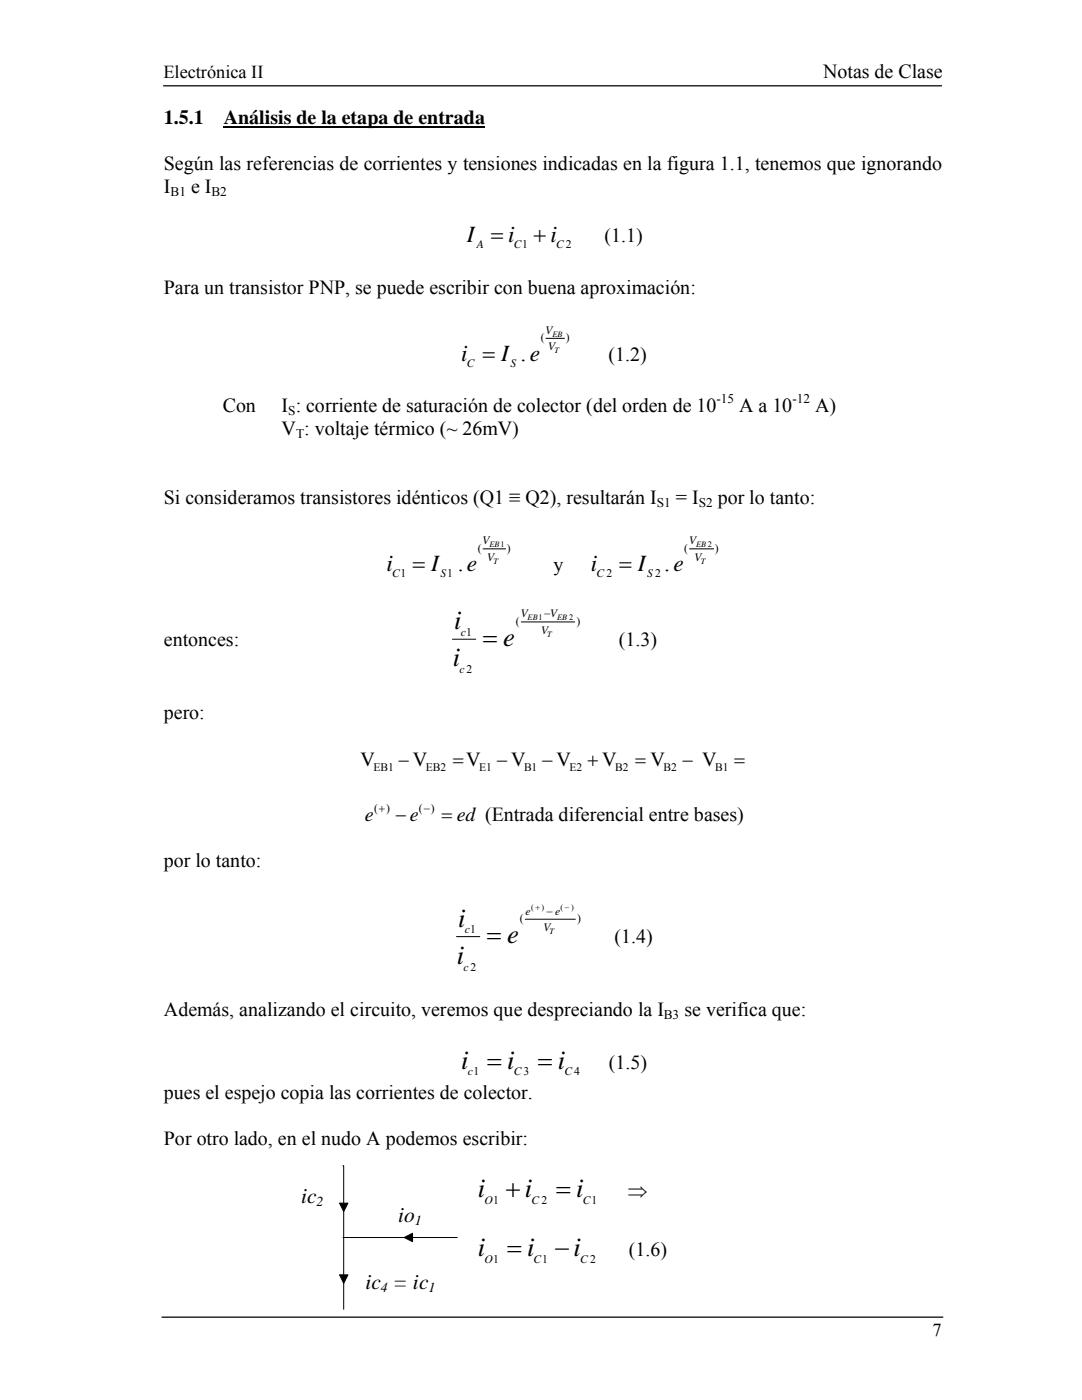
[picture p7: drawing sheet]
<svg xmlns="http://www.w3.org/2000/svg" width="216mm" height="279mm" viewBox="0 0 216 279" stroke-linecap="round" stroke-linejoin="round" font-family="sans-serif">
<defs><g id="words">
<g font-size="5.3">
<text x="90.6" y="125.6">i</text>
<text x="96.4" y="128.9">= e</text>
<text x="90.4" y="133">i</text>
<text x="91.4" y="184.9">i</text>
<text x="97.2" y="188.3">= e</text>
<text x="91.2" y="192.4">i</text>
<text x="92" y="213.3">i = i</text>
<text x="107.3" y="213.3">= i</text>
<text x="95.4" y="238.9">i</text>
<text x="100.9" y="238.9">+i</text>
<text x="111" y="238.9">= i</text>
<text x="95.4" y="250.8">i</text>
<text x="101.2" y="250.8">= i</text>
<text x="110.7" y="250.8">−i</text>
</g>
<g font-size="4.7">
<text x="77.1" y="114">i</text>
<text x="82.3" y="114">= I</text>
<text x="91.3" y="114">.e</text>
<text x="117.9" y="114">i</text>
<text x="123.6" y="114">= I</text>
<text x="132.5" y="114">.e</text>
</g>
<g font-size="4.6">
<text x="93.1" y="48.3">I = i</text>
<text x="106.5" y="48.3">+ i</text>
<text x="92" y="72">i = I .e</text>
</g>
<g font-size="4.3">
<text x="60.1" y="240">ic</text>
<text x="79.4" y="243.8">io</text>
<text x="72.9" y="257.3">ic = ic</text>
</g>
<g font-size="4">
<text x="164.2" y="15.6">Notas de Clase</text>
<text x="32.7" y="24.8">1.5.1</text>
<text x="44.7" y="24.8">Análisis de la etapa de entrada</text>
<text x="32.7" y="34">Según las referencias de corrientes y tensiones indicadas en la figura 1.1, tenemos que ignorando</text>
<text x="32.7" y="38.5">I</text>
<text x="38.1" y="38.5">e I</text>
<text x="120.6" y="48.3">(1.1)</text>
<text x="32.7" y="58.6">Para un transistor PNP, se puede escribir con buena aproximación:</text>
<text x="121.4" y="72">(1.2)</text>
<text x="44.5" y="82.3">Con</text>
<text x="56.2" y="82.3">I : corriente de saturación de colector (del orden de 10</text>
<text x="147.5" y="82.3">A a 10</text>
<text x="162.6" y="82.3">A)</text>
<text x="56.2" y="86.8">V : voltaje térmico (~ 26mV)</text>
<text x="32.7" y="100.6">Si consideramos transistores idénticos (Q1 ≡ Q2), resultarán I</text>
<text x="134.9" y="100.6">= I</text>
<text x="143.3" y="100.6">por lo tanto:</text>
<text x="110.5" y="114">y</text>
<text x="32.7" y="128.9">entonces:</text>
<text x="123.5" y="128.9">(1.3)</text>
<text x="32.7" y="143.5">pero:</text>
<text x="71.9" y="153">V</text>
<text x="79.6" y="153">– V</text>
<text x="90.3" y="153">=V</text>
<text x="99.2" y="153">– V</text>
<text x="108.2" y="153">– V</text>
<text x="117.2" y="153">+ V</text>
<text x="126.7" y="153">= V</text>
<text x="136.3" y="153">– V</text>
<text x="146.5" y="153">=</text>
<text x="72.8" y="163.8">e</text>
<text x="78.9" y="163.8">−e</text>
<text x="88.1" y="163.8">= ed (Entrada diferencial entre bases)</text>
<text x="32.7" y="173.1">por lo tanto:</text>
<text x="122.6" y="188.3">(1.4)</text>
<text x="32.7" y="202.8">Además, analizando el circuito, veremos que despreciando la I</text>
<text x="136.6" y="202.8">se verifica que:</text>
<text x="121.5" y="213.3">(1.5)</text>
<text x="32.7" y="219.3">pues el espejo copia las corrientes de colector.</text>
<text x="32.7" y="228.4">Por otro lado, en el nudo A podemos escribir:</text>
<text x="125.3" y="238.9">⇒</text>
<text x="125.5" y="250.8">(1.6)</text>
</g>
<g font-size="3.6">
<text x="32.6" y="15.5">Electrónica II</text>
<text x="186.1" y="266.7">7</text>
</g>
<g font-size="2.8">
<text x="63.2" y="240.6">2</text>
<text x="82.8" y="244.4">1</text>
<text x="76" y="257.9">4</text>
<text x="85.5" y="257.9">1</text>
</g>
<g font-size="2.6">
<text x="34" y="39">B1</text>
<text x="42.2" y="39">B2</text>
<text x="57.5" y="82.8">S</text>
<text x="142.9" y="80.4">-15</text>
<text x="158.1" y="80.4">-12</text>
<text x="59.1" y="87.4">T</text>
<text x="131.1" y="101.1">S1</text>
<text x="139.4" y="101.1">S2</text>
<text x="132.5" y="203.3">B3</text>
</g>
<g font-size="2.3">
<text x="95.1" y="49.5">A</text>
<text x="102.5" y="49.5">C1</text>
<text x="111" y="49.5">C2</text>
<text x="107.9" y="68.1">(</text>
<text x="108.8" y="66.6">V</text>
<text x="109.4" y="69.9">V</text>
<text x="112.9" y="68.1">)</text>
<text x="93.2" y="73.2">C</text>
<text x="101.9" y="73.2">S</text>
<text x="95.3" y="110.1">(</text>
<text x="96.3" y="108.6">V</text>
<text x="97.2" y="111.9">V</text>
<text x="101.2" y="110.1">)</text>
<text x="136.5" y="110.1">(</text>
<text x="137.5" y="108.6">V</text>
<text x="138.6" y="111.9">V</text>
<text x="142.7" y="110.1">)</text>
<text x="78.2" y="115.2">C1</text>
<text x="87.9" y="115.2">S1</text>
<text x="119" y="115.2">C2</text>
<text x="129.1" y="115.2">S 2</text>
<text x="102.9" y="124.7">(</text>
<text x="103.9" y="123.2">V</text>
<text x="108.6" y="123.2">−V</text>
<text x="115" y="124.7">)</text>
<text x="91.9" y="126.9">c1</text>
<text x="107.9" y="126.5">V</text>
<text x="91.7" y="134.4">c2</text>
<text x="74.5" y="154">EB1</text>
<text x="85" y="154">EB2</text>
<text x="95.6" y="154">E1</text>
<text x="104.6" y="154">B1</text>
<text x="113.6" y="154">E2</text>
<text x="122.7" y="154">B2</text>
<text x="132.4" y="154">B2</text>
<text x="142.7" y="154">B1</text>
<text x="74.6" y="162">(+)</text>
<text x="83.6" y="162">(−)</text>
<text x="103.7" y="184">(</text>
<text x="104.9" y="182.6">e</text>
<text x="108.4" y="185.8">V</text>
<text x="109" y="182.6">− e</text>
<text x="115.1" y="184">)</text>
<text x="92.7" y="186.3">c1</text>
<text x="92.5" y="193.7">c2</text>
<text x="93.4" y="214.6">c1</text>
<text x="102.5" y="214.6">C3</text>
<text x="112.6" y="214.6">C4</text>
<text x="96.6" y="240.3">O1</text>
<text x="106.1" y="240.3">C2</text>
<text x="116.3" y="240.3">C1</text>
<text x="96.6" y="252.1">O1</text>
<text x="106.5" y="252.1">C1</text>
<text x="115.8" y="252.1">C2</text>
</g>
<g font-size="1.7">
<text x="110.2" y="67.2">EB</text>
<text x="110.6" y="70.5">T</text>
<text x="97.7" y="109.2">EB1</text>
<text x="98.5" y="112.5">T</text>
<text x="138.9" y="109.2">EB 2</text>
<text x="139.8" y="112.5">T</text>
<text x="105.3" y="123.8">EB1</text>
<text x="111.1" y="123.8">EB 2</text>
<text x="109.2" y="127.1">T</text>
<text x="106" y="181.5">( + )</text>
<text x="111.8" y="181.5">( − )</text>
<text x="109.6" y="186.5">T</text>
</g>
</g></defs>
<path d="M32.6 17.1h155.3M32.3 262.9h155.8" fill="none" stroke="#000" stroke-width=".25"/>
<path d="M44.7 25.4h52.1" fill="none" stroke="#000" stroke-width=".38"/>
<path d="M108.9 67.5h3.7M96.4 109.5h4.5M137.6 109.5h4.8M90.3 127.6h4.6M104 124.1h10.7M91.1 186.9h4.6M104.8 183.5h10M68.4 232.6h.2v14.4h22.6M67.8 240.1h1.6l-.8 1.7zM67.8 254.4h1.6l-.8 1.7zM68.4 247h.2v14.3M80.6 247l1.7-.9v1.7z" fill="none" stroke="#000" stroke-width=".2"/>
<path d="M67.8 240.1h1.6l-.8 1.7zM67.8 254.4h1.6l-.8 1.7zM80.6 247l1.7-.9v1.7z" fill="#000"/>
<use href="#words"/>
</svg>
